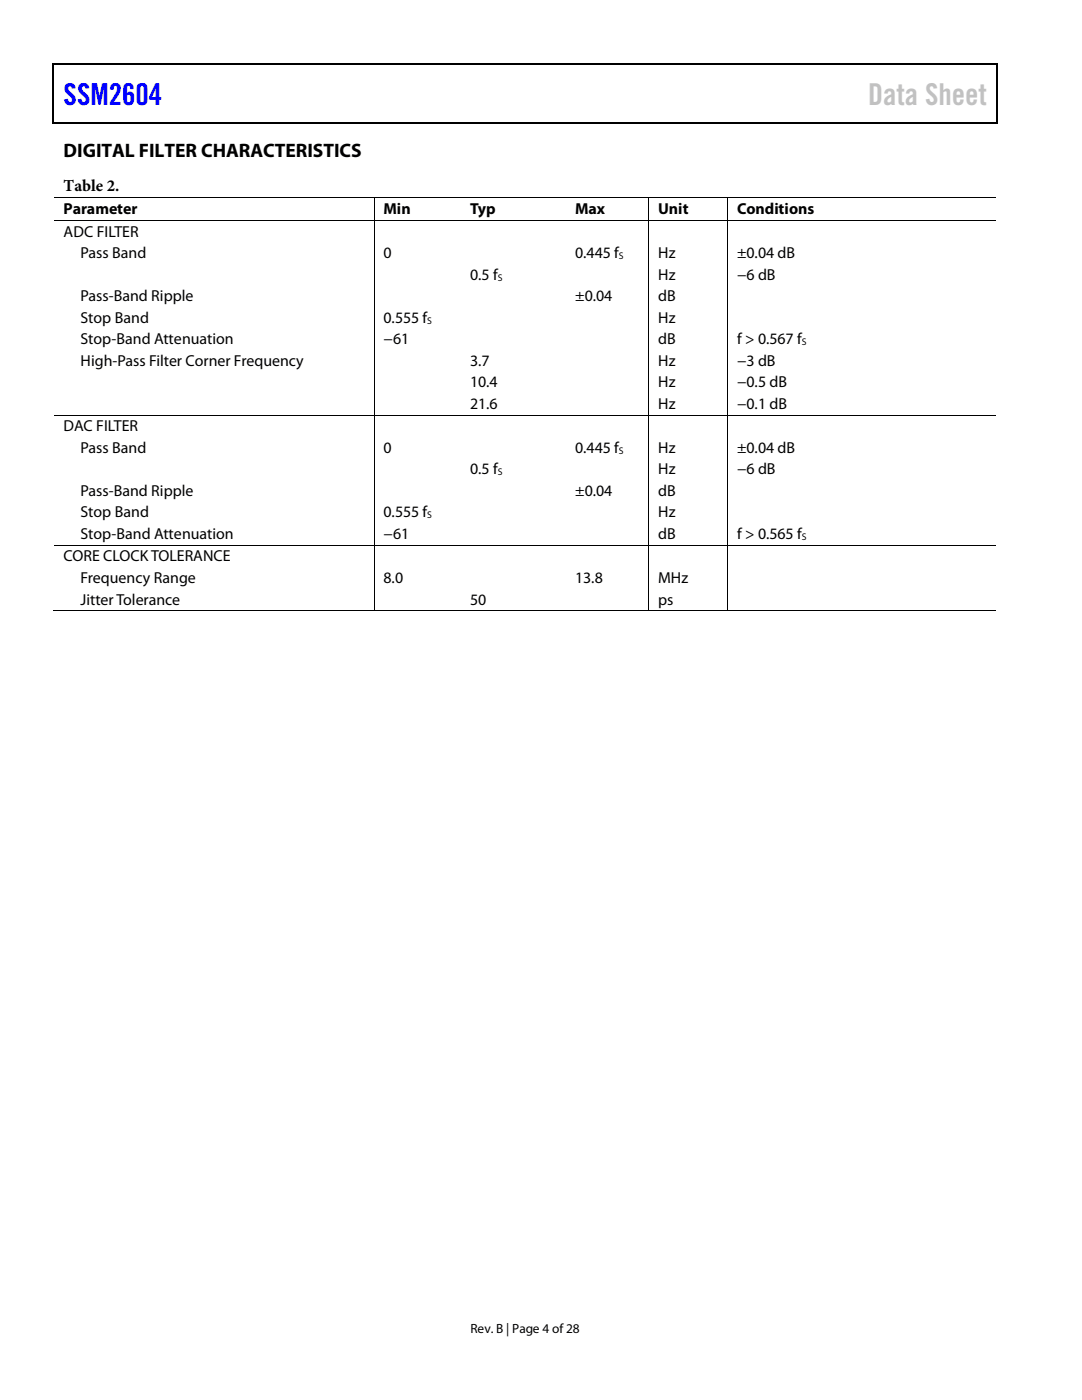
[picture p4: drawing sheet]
<svg xmlns="http://www.w3.org/2000/svg" width="216mm" height="279mm" viewBox="0 0 216 279" stroke-linecap="round" stroke-linejoin="round" font-family="sans-serif">
<defs><g id="words">
<text font-size="6" fill="#00f" x="12.7" y="20.9">SSM2604</text>
<text font-size="6" fill="#c1c1c1" x="173.2" y="20.9">Data Sheet</text>
<text font-size="3.9" x="12.7" y="31.3">DIGITAL FILTER CHARACTERISTICS</text>
<text font-size="3.3" x="12.7" y="38.2">Table 2.</text>
<g font-size="3.2">
<text x="12.7" y="42.8">Parameter</text>
<text x="12.7" y="47.2">ADC FILTER</text>
<text x="76.5" y="42.8">Min</text>
<text x="93.8" y="42.8">Typ</text>
<text x="114.8" y="42.8">Max</text>
<text x="131.3" y="42.8">Unit</text>
<text x="147.1" y="42.8">Conditions</text>
<text x="16" y="51.5">Pass Band</text>
<text x="76.5" y="51.5">0</text>
<text x="114.8" y="51.5">0.445 f</text>
<text x="131.3" y="51.5">Hz</text>
<text x="147.1" y="51.5">±0.04 dB</text>
<text x="93.8" y="55.8">0.5 f</text>
<text x="131.3" y="55.8">Hz</text>
<text x="147.1" y="55.8">−6 dB</text>
<text x="16" y="60.1">Pass-Band Ripple</text>
<text x="16" y="64.4">Stop Band</text>
<text x="76.5" y="64.4">0.555 f</text>
<text x="114.8" y="60.1">±0.04</text>
<text x="131.3" y="64.4">Hz</text>
<text x="131.3" y="60.1">dB</text>
<text x="16" y="68.7">Stop-Band Attenuation</text>
<text x="76.5" y="68.7">−61</text>
<text x="131.3" y="68.7">dB</text>
<text x="147.1" y="68.7">f &gt; 0.567 f</text>
<text x="16" y="73">High-Pass Filter Corner Frequency</text>
<text x="93.8" y="77.3">10.4</text>
<text x="93.8" y="73">3.7</text>
<text x="131.3" y="77.3">Hz</text>
<text x="131.3" y="73">Hz</text>
<text x="147.1" y="77.3">−0.5 dB</text>
<text x="147.1" y="73">−3 dB</text>
<text x="93.8" y="81.6">21.6</text>
<text x="131.3" y="81.6">Hz</text>
<text x="147.1" y="81.6">−0.1 dB</text>
<text x="12.7" y="86.1">DAC FILTER</text>
<text x="16" y="90.4">Pass Band</text>
<text x="76.5" y="90.4">0</text>
<text x="93.8" y="94.7">0.5 f</text>
<text x="114.8" y="90.4">0.445 f</text>
<text x="131.3" y="94.7">Hz</text>
<text x="131.3" y="90.4">Hz</text>
<text x="147.1" y="94.7">−6 dB</text>
<text x="147.1" y="90.4">±0.04 dB</text>
<text x="16" y="99">Pass-Band Ripple</text>
<text x="114.8" y="99">±0.04</text>
<text x="131.3" y="99">dB</text>
<text x="16" y="103.3">Stop Band</text>
<text x="16" y="107.6">Stop-Band Attenuation</text>
<text x="76.5" y="103.3">0.555 f</text>
<text x="76.5" y="107.6">−61</text>
<text x="131.3" y="103.3">Hz</text>
<text x="131.3" y="107.6">dB</text>
<text x="147.1" y="107.6">f &gt; 0.565 f</text>
<text x="12.7" y="112.1">CORE CLOCK TOLERANCE</text>
<text x="16" y="116.3">Frequency Range</text>
<text x="76.5" y="116.3">8.0</text>
<text x="114.8" y="116.3">13.8</text>
<text x="131.3" y="116.3">MHz</text>
<text x="16" y="120.7">Jitter Tolerance</text>
<text x="93.8" y="120.7">50</text>
<text x="131.3" y="120.7">ps</text>
</g>
<text font-size="2.7" x="93.9" y="266">Rev. B | Page 4 of28</text>
<g font-size="1.9">
<text x="123.5" y="51.7">S</text>
<text x="99.3" y="56">S</text>
<text x="85.3" y="64.6">S</text>
<text x="160" y="68.9">S</text>
<text x="99.3" y="94.8">S</text>
<text x="123.5" y="90.6">S</text>
<text x="85.3" y="103.4">S</text>
<text x="160" y="107.7">S</text>
</g>
</g></defs>
<g fill="#000">
<path d="M10.5 12.7h.3v1h-.3zM10.5 12.7h.3v.3h-.3zM133.3 12.7h.3v.3h-.3zM198.8 12.7h.2v1h-.2zM198.8 12.7h.2v.3h-.2zM10.5 24.4h.3v.2h-.3zM74.5 39.4h.2v.2h-.2zM91.9 39.4h.2v.2h-.2zM112.9 39.4h.1v.2h-.1zM129.3 39.4h.2v.2h-.2zM133.1 24.4h.2v.2h-.2zM145.1 39.4h.1v.2h-.1z"/>
<path d="M198.8 24.4h.2v.2h-.2zM74.5 43.9h.2v.2h-.2zM91.9 43.9h.2v.2h-.2zM112.9 43.9h.1v.2h-.1zM129.3 43.9h.2v.2h-.2zM145.1 43.9h.1v.2h-.1zM74.5 82.8h.2v.1h-.2zM91.9 82.8h.2v.1h-.2zM112.9 82.8h.1v.1h-.1zM129.3 82.8h.2v.1h-.2zM145.1 82.8h.1v.1h-.1zM74.5 108.7h.2v.2h-.2z"/>
<path d="M91.9 108.7h.2v.2h-.2zM112.9 108.7h.1v.2h-.1zM129.3 108.7h.2v.2h-.2zM145.1 108.7h.1v.2h-.1zM74.5 121.8h.2v.2h-.2zM91.7 121.8h.1v.2h-.1zM112.6 121.8h.2v.2h-.2zM129.3 121.8h.2v.2h-.2zM145.1 121.8h.1v.2h-.1z"/>
</g>
<path d="M10.7 13.7v10.7M10.8 12.8h122.5M133.6 12.8h65.2M198.9 13.7v10.7M10.8 24.5h188" fill="none" stroke="#000" stroke-width=".25"/>
<g fill="none" stroke="#000" stroke-width=".2">
<path d="M10.8 39.5h63.7M74.6 39.6v4.3M74.7 39.5h17.2M92.1 39.5h20.8M113 39.5h16.3M129.4 39.6v4.3M129.5 39.5h15.6M145.2 39.6v4.3M145.2 39.5h53.6M10.8 44h63.7M74.6 44.1v38.7M74.7 44h17.2"/>
<path d="M92.1 44h20.8M113 44h16.3M129.4 44.1v38.7M129.5 44h15.6M145.2 44.1v38.7M145.2 44h53.6M10.8 82.8h63.7M74.6 82.9v25.8M74.7 82.8h17.2M92.1 82.8h20.8M113 82.8h16.3M129.4 82.9v25.8"/>
<path d="M129.5 82.8h15.6M145.2 82.9v25.8M145.2 82.8h53.6M10.8 108.8h63.7M74.6 108.9v12.9M74.7 108.8h17.2M92.1 108.8h20.8M113 108.8h16.3M129.4 108.9v12.9M129.5 108.8h15.6M145.2 108.9v12.9M145.2 108.8h53.6"/>
<path d="M10.5 121.9h64M74.7 121.9h54.6M129.5 121.9h15.6M145.2 121.9h53.6"/>
</g>
<use href="#words"/>
</svg>
